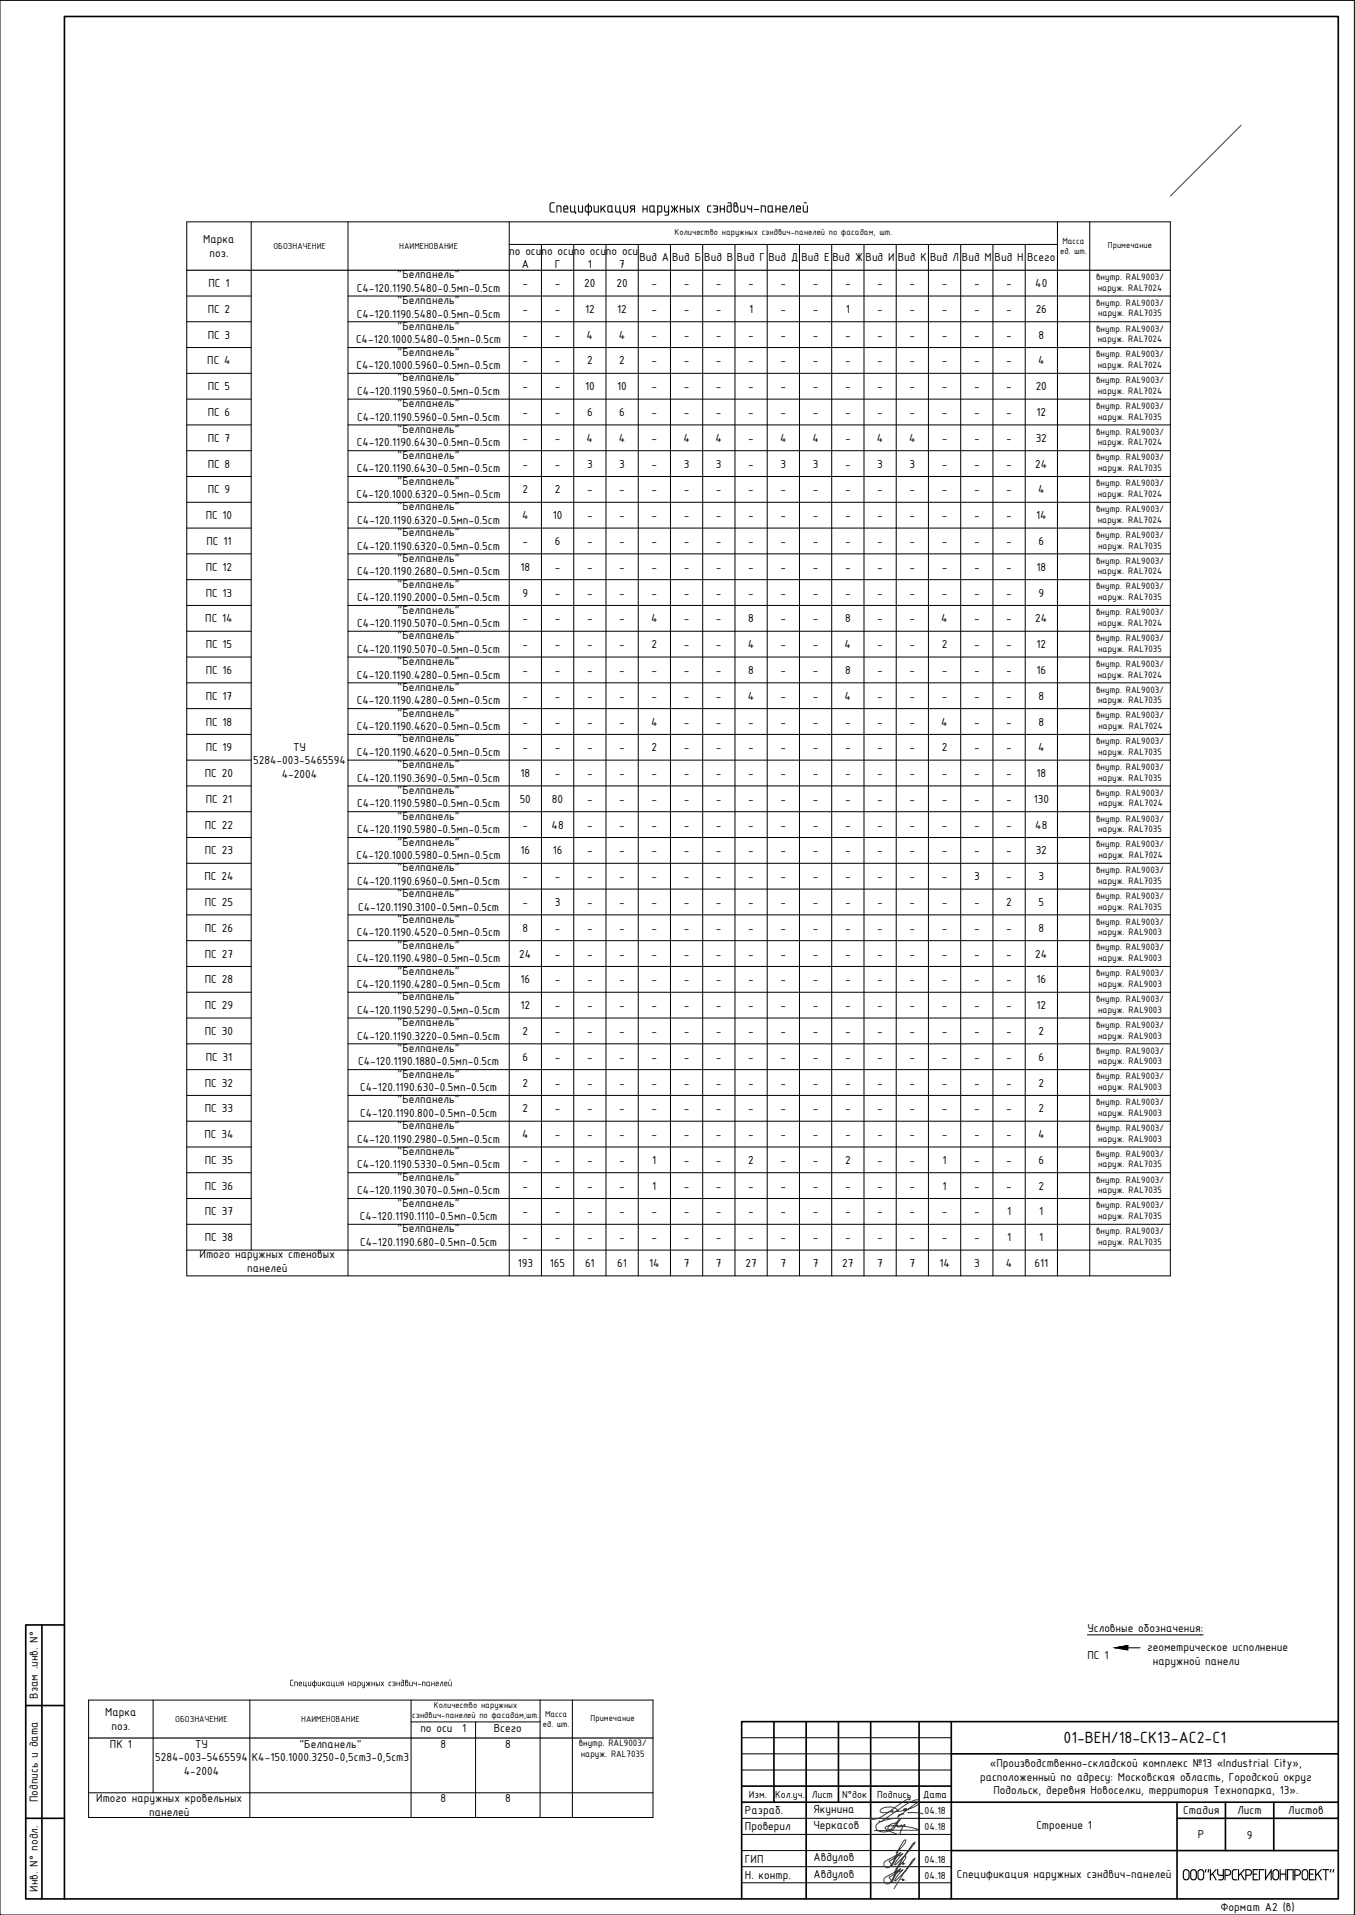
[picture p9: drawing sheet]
<svg xmlns="http://www.w3.org/2000/svg" width="420mm" height="594mm" viewBox="0 0 420 594" stroke-linecap="round" stroke-linejoin="round" font-family="sans-serif">
<defs><g id="words">
<g font-size="5.4">
<text x="329.8" y="540.8">01-ВЕН/18-СК13-АС2-С1</text>
<text x="366.4" y="583.3">ООО&quot;КУРСКРЕГИОНПРОЕКТ&quot;</text>
</g>
<g font-size="5">
<text x="170.1" y="65.9">Спецификация наружных сэндвич</text>
<text x="233.4" y="65.9">-панелей</text>
</g>
<g font-size="3.9">
<text x="63" y="75.5">Марка</text>
<text x="65" y="79.7">поз.</text>
<text x="157.9" y="79">по осипо осипо оси</text>
<text x="161.8" y="83.2">А</text>
<text x="172" y="83.2">Г</text>
<text x="182.3" y="83.2">1</text>
<text x="187.9" y="79">по оси</text>
<text x="192" y="83.2">7</text>
<text x="198.3" y="81.1">Вид А</text>
<text x="208.4" y="81.1">Вид Б</text>
<text x="218.4" y="81.1">Вид В</text>
<text x="228.5" y="81.1">Вид Г</text>
<text x="238.3" y="80.9">Вид Д</text>
<text x="248.5" y="81.1">Вид Е</text>
<text x="258.1" y="81.1">Вид Ж</text>
<text x="268.4" y="81.1">Вид И</text>
<text x="278.4" y="81.1">Вид К</text>
<text x="288.4" y="81.1">Вид Л</text>
<text x="298.3" y="81.1">Вид М</text>
<text x="308.4" y="81.1">Вид Н</text>
<text x="318.5" y="81.1">Всего</text>
<text x="64.6" y="89.1">ПС 1</text>
<text x="123.3" y="86.3">&quot;Белпанель&quot;</text>
<text x="162" y="89.1">-</text>
<text x="172" y="89.1">-</text>
<text x="181.1" y="89.1">20</text>
<text x="191.2" y="89.1">20</text>
<text x="202" y="89.1">-</text>
<text x="212" y="89.1">-</text>
<text x="222" y="89.1">-</text>
<text x="232" y="89.1">-</text>
<text x="242" y="89.1">-</text>
<text x="252" y="89.1">-</text>
<text x="262" y="89.1">-</text>
<text x="272" y="89.1">-</text>
<text x="282" y="89.1">-</text>
<text x="292" y="89.1">-</text>
<text x="302" y="89.1">-</text>
<text x="312" y="89.1">-</text>
<text x="321" y="89.1">40</text>
<text x="110.7" y="90.5">С4-120.1190.5480-0.5мп-0.5ст</text>
<text x="123.3" y="94.3">&quot;Белпанель&quot;</text>
<text x="64.4" y="97.1">ПС 2</text>
<text x="110.7" y="98.5">С4-120.1190.5480-0.5мп-0.5ст</text>
<text x="162" y="97.1">-</text>
<text x="172" y="97.1">-</text>
<text x="181.4" y="97.1">12</text>
<text x="191.4" y="97.1">12</text>
<text x="202" y="97.1">-</text>
<text x="212" y="97.1">-</text>
<text x="222" y="97.1">-</text>
<text x="232.3" y="97.1">1</text>
<text x="242" y="97.1">-</text>
<text x="252" y="97.1">-</text>
<text x="262.3" y="97.1">1</text>
<text x="272" y="97.1">-</text>
<text x="282" y="97.1">-</text>
<text x="292" y="97.1">-</text>
<text x="302" y="97.1">-</text>
<text x="312" y="97.1">-</text>
<text x="321.1" y="97.1">26</text>
<text x="64.4" y="105.1">ПС 3</text>
<text x="110.4" y="106.5">С4-120.1000.5480-0.5мп-0.5ст</text>
<text x="123.3" y="102.3">&quot;Белпанель&quot;</text>
<text x="162" y="105.1">-</text>
<text x="172" y="105.1">-</text>
<text x="181.9" y="105.1">4</text>
<text x="191.9" y="105.1">4</text>
<text x="202" y="105.1">-</text>
<text x="212" y="105.1">-</text>
<text x="222" y="105.1">-</text>
<text x="232" y="105.1">-</text>
<text x="242" y="105.1">-</text>
<text x="252" y="105.1">-</text>
<text x="262" y="105.1">-</text>
<text x="272" y="105.1">-</text>
<text x="282" y="105.1">-</text>
<text x="292" y="105.1">-</text>
<text x="302" y="105.1">-</text>
<text x="312" y="105.1">-</text>
<text x="322" y="105.1">8</text>
<text x="64.3" y="113.1">ПС 4</text>
<text x="123.3" y="110.3">&quot;Белпанель&quot;</text>
<text x="162" y="113.1">-</text>
<text x="172" y="113.1">-</text>
<text x="182" y="113.1">2</text>
<text x="192" y="113.1">2</text>
<text x="202" y="113.1">-</text>
<text x="212" y="113.1">-</text>
<text x="222" y="113.1">-</text>
<text x="232" y="113.1">-</text>
<text x="242" y="113.1">-</text>
<text x="252" y="113.1">-</text>
<text x="262" y="113.1">-</text>
<text x="272" y="113.1">-</text>
<text x="282" y="113.1">-</text>
<text x="292" y="113.1">-</text>
<text x="302" y="113.1">-</text>
<text x="312" y="113.1">-</text>
<text x="321.9" y="113.1">4</text>
<text x="110.5" y="114.5">С4-120.1000.5960-0.5мп-0.5ст</text>
<text x="123.3" y="118.3">&quot;Белпанель&quot;</text>
<text x="64.4" y="121.1">ПС 5</text>
<text x="110.8" y="122.5">С4-120.1190.5960-0.5мп-0.5ст</text>
<text x="162" y="121.1">-</text>
<text x="172" y="121.1">-</text>
<text x="181.4" y="121.1">10</text>
<text x="191.4" y="121.1">10</text>
<text x="202" y="121.1">-</text>
<text x="212" y="121.1">-</text>
<text x="222" y="121.1">-</text>
<text x="232" y="121.1">-</text>
<text x="242" y="121.1">-</text>
<text x="252" y="121.1">-</text>
<text x="262" y="121.1">-</text>
<text x="272" y="121.1">-</text>
<text x="282" y="121.1">-</text>
<text x="292" y="121.1">-</text>
<text x="302" y="121.1">-</text>
<text x="312" y="121.1">-</text>
<text x="321.1" y="121.1">20</text>
<text x="64.4" y="129.1">ПС 6</text>
<text x="110.8" y="130.5">С4-120.1190.5960-0.5мп-0.5ст</text>
<text x="123.3" y="126.3">&quot;Белпанель&quot;</text>
<text x="162" y="129.1">-</text>
<text x="172" y="129.1">-</text>
<text x="182" y="129.1">6</text>
<text x="192" y="129.1">6</text>
<text x="202" y="129.1">-</text>
<text x="212" y="129.1">-</text>
<text x="222" y="129.1">-</text>
<text x="232" y="129.1">-</text>
<text x="242" y="129.1">-</text>
<text x="252" y="129.1">-</text>
<text x="262" y="129.1">-</text>
<text x="272" y="129.1">-</text>
<text x="282" y="129.1">-</text>
<text x="292" y="129.1">-</text>
<text x="302" y="129.1">-</text>
<text x="312" y="129.1">-</text>
<text x="321.4" y="129.1">12</text>
<text x="64.4" y="137.1">ПС 7</text>
<text x="123.3" y="134.3">&quot;Белпанель&quot;</text>
<text x="162" y="137.1">-</text>
<text x="172" y="137.1">-</text>
<text x="181.9" y="137.1">4</text>
<text x="191.9" y="137.1">4</text>
<text x="202" y="137.1">-</text>
<text x="211.9" y="137.1">4</text>
<text x="221.9" y="137.1">4</text>
<text x="232" y="137.1">-</text>
<text x="241.9" y="137.1">4</text>
<text x="251.9" y="137.1">4</text>
<text x="262" y="137.1">-</text>
<text x="271.9" y="137.1">4</text>
<text x="281.9" y="137.1">4</text>
<text x="292" y="137.1">-</text>
<text x="302" y="137.1">-</text>
<text x="312" y="137.1">-</text>
<text x="321.1" y="137.1">32</text>
<text x="110.7" y="138.5">С4-120.1190.6430-0.5мп-0.5ст</text>
<text x="123.3" y="142.3">&quot;Белпанель&quot;</text>
<text x="64.4" y="145.1">ПС 8</text>
<text x="110.7" y="146.5">С4-120.1190.6430-0.5мп-0.5ст</text>
<text x="162" y="145.1">-</text>
<text x="172" y="145.1">-</text>
<text x="182" y="145.1">3</text>
<text x="192" y="145.1">3</text>
<text x="202" y="145.1">-</text>
<text x="212" y="145.1">3</text>
<text x="222" y="145.1">3</text>
<text x="232" y="145.1">-</text>
<text x="242" y="145.1">3</text>
<text x="252" y="145.1">3</text>
<text x="262" y="145.1">-</text>
<text x="272" y="145.1">3</text>
<text x="282" y="145.1">3</text>
<text x="292" y="145.1">-</text>
<text x="302" y="145.1">-</text>
<text x="312" y="145.1">-</text>
<text x="321" y="145.1">24</text>
<text x="64.4" y="153.1">ПС 9</text>
<text x="110.5" y="154.5">С4-120.1000.6320-0.5мп-0.5ст</text>
<text x="123.3" y="150.3">&quot;Белпанель&quot;</text>
<text x="162" y="153.1">2</text>
<text x="172" y="153.1">2</text>
<text x="182" y="153.1">-</text>
<text x="192" y="153.1">-</text>
<text x="202" y="153.1">-</text>
<text x="212" y="153.1">-</text>
<text x="222" y="153.1">-</text>
<text x="232" y="153.1">-</text>
<text x="242" y="153.1">-</text>
<text x="252" y="153.1">-</text>
<text x="262" y="153.1">-</text>
<text x="272" y="153.1">-</text>
<text x="282" y="153.1">-</text>
<text x="292" y="153.1">-</text>
<text x="302" y="153.1">-</text>
<text x="312" y="153.1">-</text>
<text x="321.9" y="153.1">4</text>
<text x="63.8" y="161.1">ПС 10</text>
<text x="123.3" y="158.3">&quot;Белпанель&quot;</text>
<text x="161.9" y="161.1">4</text>
<text x="171.4" y="161.1">10</text>
<text x="182" y="161.1">-</text>
<text x="192" y="161.1">-</text>
<text x="202" y="161.1">-</text>
<text x="212" y="161.1">-</text>
<text x="222" y="161.1">-</text>
<text x="232" y="161.1">-</text>
<text x="242" y="161.1">-</text>
<text x="252" y="161.1">-</text>
<text x="262" y="161.1">-</text>
<text x="272" y="161.1">-</text>
<text x="282" y="161.1">-</text>
<text x="292" y="161.1">-</text>
<text x="302" y="161.1">-</text>
<text x="312" y="161.1">-</text>
<text x="321.3" y="161.1">14</text>
<text x="110.8" y="162.5">С4-120.1190.6320-0.5мп-0.5ст</text>
<text x="123.3" y="166.3">&quot;Белпанель&quot;</text>
<text x="64" y="169.1">ПС 11</text>
<text x="110.8" y="170.5">С4-120.1190.6320-0.5мп-0.5ст</text>
<text x="162" y="169.1">-</text>
<text x="172" y="169.1">6</text>
<text x="182" y="169.1">-</text>
<text x="192" y="169.1">-</text>
<text x="202" y="169.1">-</text>
<text x="212" y="169.1">-</text>
<text x="222" y="169.1">-</text>
<text x="232" y="169.1">-</text>
<text x="242" y="169.1">-</text>
<text x="252" y="169.1">-</text>
<text x="262" y="169.1">-</text>
<text x="272" y="169.1">-</text>
<text x="282" y="169.1">-</text>
<text x="292" y="169.1">-</text>
<text x="302" y="169.1">-</text>
<text x="312" y="169.1">-</text>
<text x="322" y="169.1">6</text>
<text x="63.8" y="177.1">ПС 12</text>
<text x="110.8" y="178.5">С4-120.1190.2680-0.5мп-0.5ст</text>
<text x="123.3" y="174.3">&quot;Белпанель&quot;</text>
<text x="161.4" y="177.1">18</text>
<text x="172" y="177.1">-</text>
<text x="182" y="177.1">-</text>
<text x="192" y="177.1">-</text>
<text x="202" y="177.1">-</text>
<text x="212" y="177.1">-</text>
<text x="222" y="177.1">-</text>
<text x="232" y="177.1">-</text>
<text x="242" y="177.1">-</text>
<text x="252" y="177.1">-</text>
<text x="262" y="177.1">-</text>
<text x="272" y="177.1">-</text>
<text x="282" y="177.1">-</text>
<text x="292" y="177.1">-</text>
<text x="302" y="177.1">-</text>
<text x="312" y="177.1">-</text>
<text x="321.4" y="177.1">18</text>
<text x="63.8" y="185.1">ПС 13</text>
<text x="123.3" y="182.3">&quot;Белпанель&quot;</text>
<text x="162" y="185.1">9</text>
<text x="172" y="185.1">-</text>
<text x="182" y="185.1">-</text>
<text x="192" y="185.1">-</text>
<text x="202" y="185.1">-</text>
<text x="212" y="185.1">-</text>
<text x="222" y="185.1">-</text>
<text x="232" y="185.1">-</text>
<text x="242" y="185.1">-</text>
<text x="252" y="185.1">-</text>
<text x="262" y="185.1">-</text>
<text x="272" y="185.1">-</text>
<text x="282" y="185.1">-</text>
<text x="292" y="185.1">-</text>
<text x="302" y="185.1">-</text>
<text x="312" y="185.1">-</text>
<text x="322" y="185.1">9</text>
<text x="110.8" y="186.5">С4-120.1190.2000-0.5мп-0.5ст</text>
<text x="123.3" y="190.3">&quot;Белпанель&quot;</text>
<text x="63.6" y="193.1">ПС 14</text>
<text x="110.8" y="194.5">С4-120.1190.5070-0.5мп-0.5ст</text>
<text x="162" y="193.1">-</text>
<text x="172" y="193.1">-</text>
<text x="182" y="193.1">-</text>
<text x="192" y="193.1">-</text>
<text x="201.9" y="193.1">4</text>
<text x="212" y="193.1">-</text>
<text x="222" y="193.1">-</text>
<text x="232" y="193.1">8</text>
<text x="242" y="193.1">-</text>
<text x="252" y="193.1">-</text>
<text x="262" y="193.1">8</text>
<text x="272" y="193.1">-</text>
<text x="282" y="193.1">-</text>
<text x="291.9" y="193.1">4</text>
<text x="302" y="193.1">-</text>
<text x="312" y="193.1">-</text>
<text x="321" y="193.1">24</text>
<text x="63.8" y="201.1">ПС 15</text>
<text x="110.8" y="202.5">С4-120.1190.5070-0.5мп-0.5ст</text>
<text x="123.3" y="198.3">&quot;Белпанель&quot;</text>
<text x="162" y="201.1">-</text>
<text x="172" y="201.1">-</text>
<text x="182" y="201.1">-</text>
<text x="192" y="201.1">-</text>
<text x="202" y="201.1">2</text>
<text x="212" y="201.1">-</text>
<text x="222" y="201.1">-</text>
<text x="231.9" y="201.1">4</text>
<text x="242" y="201.1">-</text>
<text x="252" y="201.1">-</text>
<text x="261.9" y="201.1">4</text>
<text x="272" y="201.1">-</text>
<text x="282" y="201.1">-</text>
<text x="292" y="201.1">2</text>
<text x="302" y="201.1">-</text>
<text x="312" y="201.1">-</text>
<text x="321.4" y="201.1">12</text>
<text x="63.8" y="209.1">ПС 16</text>
<text x="123.3" y="206.3">&quot;Белпанель&quot;</text>
<text x="162" y="209.1">-</text>
<text x="172" y="209.1">-</text>
<text x="182" y="209.1">-</text>
<text x="192" y="209.1">-</text>
<text x="202" y="209.1">-</text>
<text x="212" y="209.1">-</text>
<text x="222" y="209.1">-</text>
<text x="232" y="209.1">8</text>
<text x="242" y="209.1">-</text>
<text x="252" y="209.1">-</text>
<text x="262" y="209.1">8</text>
<text x="272" y="209.1">-</text>
<text x="282" y="209.1">-</text>
<text x="292" y="209.1">-</text>
<text x="302" y="209.1">-</text>
<text x="312" y="209.1">-</text>
<text x="321.4" y="209.1">16</text>
<text x="110.7" y="210.5">С4-120.1190.4280-0.5мп-0.5ст</text>
<text x="123.3" y="214.3">&quot;Белпанель&quot;</text>
<text x="63.8" y="217.1">ПС 17</text>
<text x="110.7" y="218.5">С4-120.1190.4280-0.5мп-0.5ст</text>
<text x="162" y="217.1">-</text>
<text x="172" y="217.1">-</text>
<text x="182" y="217.1">-</text>
<text x="192" y="217.1">-</text>
<text x="202" y="217.1">-</text>
<text x="212" y="217.1">-</text>
<text x="222" y="217.1">-</text>
<text x="231.9" y="217.1">4</text>
<text x="242" y="217.1">-</text>
<text x="252" y="217.1">-</text>
<text x="261.9" y="217.1">4</text>
<text x="272" y="217.1">-</text>
<text x="282" y="217.1">-</text>
<text x="292" y="217.1">-</text>
<text x="302" y="217.1">-</text>
<text x="312" y="217.1">-</text>
<text x="322" y="217.1">8</text>
<text x="63.8" y="225.1">ПС 18</text>
<text x="110.7" y="226.5">С4-120.1190.4620-0.5мп-0.5ст</text>
<text x="123.3" y="222.3">&quot;Белпанель&quot;</text>
<text x="162" y="225.1">-</text>
<text x="172" y="225.1">-</text>
<text x="182" y="225.1">-</text>
<text x="192" y="225.1">-</text>
<text x="201.9" y="225.1">4</text>
<text x="212" y="225.1">-</text>
<text x="222" y="225.1">-</text>
<text x="232" y="225.1">-</text>
<text x="242" y="225.1">-</text>
<text x="252" y="225.1">-</text>
<text x="262" y="225.1">-</text>
<text x="272" y="225.1">-</text>
<text x="282" y="225.1">-</text>
<text x="291.9" y="225.1">4</text>
<text x="302" y="225.1">-</text>
<text x="312" y="225.1">-</text>
<text x="322" y="225.1">8</text>
<text x="63.8" y="233.1">ПС 19</text>
<text x="90.9" y="232.9">ТУ</text>
<text x="123.3" y="230.3">&quot;Белпанель&quot;</text>
<text x="162" y="233.1">-</text>
<text x="172" y="233.1">-</text>
<text x="182" y="233.1">-</text>
<text x="192" y="233.1">-</text>
<text x="202" y="233.1">2</text>
<text x="212" y="233.1">-</text>
<text x="222" y="233.1">-</text>
<text x="232" y="233.1">-</text>
<text x="242" y="233.1">-</text>
<text x="252" y="233.1">-</text>
<text x="262" y="233.1">-</text>
<text x="272" y="233.1">-</text>
<text x="282" y="233.1">-</text>
<text x="292" y="233.1">2</text>
<text x="302" y="233.1">-</text>
<text x="312" y="233.1">-</text>
<text x="321.9" y="233.1">4</text>
<text x="78.5" y="237.1">5284-003-5465594</text>
<text x="110.7" y="234.5">С4-120.1190.4620-0.5мп-0.5ст</text>
<text x="123.3" y="238.3">&quot;Белпанель&quot;</text>
<text x="63.5" y="241.1">ПС 20</text>
<text x="87.4" y="241.2">4-2004</text>
<text x="110.8" y="242.5">С4-120.1190.3690-0.5мп-0.5ст</text>
<text x="161.4" y="241.1">18</text>
<text x="172" y="241.1">-</text>
<text x="182" y="241.1">-</text>
<text x="192" y="241.1">-</text>
<text x="202" y="241.1">-</text>
<text x="212" y="241.1">-</text>
<text x="222" y="241.1">-</text>
<text x="232" y="241.1">-</text>
<text x="242" y="241.1">-</text>
<text x="252" y="241.1">-</text>
<text x="262" y="241.1">-</text>
<text x="272" y="241.1">-</text>
<text x="282" y="241.1">-</text>
<text x="292" y="241.1">-</text>
<text x="302" y="241.1">-</text>
<text x="312" y="241.1">-</text>
<text x="321.4" y="241.1">18</text>
<text x="63.8" y="249.1">ПС 21</text>
<text x="110.8" y="250.5">С4-120.1190.5980-0.5мп-0.5ст</text>
<text x="123.3" y="246.3">&quot;Белпанель&quot;</text>
<text x="161.1" y="249.1">50</text>
<text x="171.2" y="249.1">80</text>
<text x="182" y="249.1">-</text>
<text x="192" y="249.1">-</text>
<text x="202" y="249.1">-</text>
<text x="212" y="249.1">-</text>
<text x="222" y="249.1">-</text>
<text x="232" y="249.1">-</text>
<text x="242" y="249.1">-</text>
<text x="252" y="249.1">-</text>
<text x="262" y="249.1">-</text>
<text x="272" y="249.1">-</text>
<text x="282" y="249.1">-</text>
<text x="292" y="249.1">-</text>
<text x="302" y="249.1">-</text>
<text x="312" y="249.1">-</text>
<text x="320.5" y="249.1">130</text>
<text x="63.5" y="257.1">ПС 22</text>
<text x="123.3" y="254.3">&quot;Белпанель&quot;</text>
<text x="162" y="257.1">-</text>
<text x="171" y="257.1">48</text>
<text x="182" y="257.1">-</text>
<text x="192" y="257.1">-</text>
<text x="202" y="257.1">-</text>
<text x="212" y="257.1">-</text>
<text x="222" y="257.1">-</text>
<text x="232" y="257.1">-</text>
<text x="242" y="257.1">-</text>
<text x="252" y="257.1">-</text>
<text x="262" y="257.1">-</text>
<text x="272" y="257.1">-</text>
<text x="282" y="257.1">-</text>
<text x="292" y="257.1">-</text>
<text x="302" y="257.1">-</text>
<text x="312" y="257.1">-</text>
<text x="321" y="257.1">48</text>
<text x="110.8" y="258.5">С4-120.1190.5980-0.5мп-0.5ст</text>
<text x="123.3" y="262.3">&quot;Белпанель&quot;</text>
<text x="63.5" y="265.1">ПС 23</text>
<text x="110.5" y="266.5">С4-120.1000.5980-0.5мп-0.5ст</text>
<text x="161.4" y="265.1">16</text>
<text x="171.4" y="265.1">16</text>
<text x="182" y="265.1">-</text>
<text x="192" y="265.1">-</text>
<text x="202" y="265.1">-</text>
<text x="212" y="265.1">-</text>
<text x="222" y="265.1">-</text>
<text x="232" y="265.1">-</text>
<text x="242" y="265.1">-</text>
<text x="252" y="265.1">-</text>
<text x="262" y="265.1">-</text>
<text x="272" y="265.1">-</text>
<text x="282" y="265.1">-</text>
<text x="292" y="265.1">-</text>
<text x="302" y="265.1">-</text>
<text x="312" y="265.1">-</text>
<text x="321.1" y="265.1">32</text>
<text x="63.4" y="273.1">ПС 24</text>
<text x="110.8" y="274.5">С4-120.1190.6960-0.5мп-0.5ст</text>
<text x="123.3" y="270.3">&quot;Белпанель&quot;</text>
<text x="162" y="273.1">-</text>
<text x="172" y="273.1">-</text>
<text x="182" y="273.1">-</text>
<text x="192" y="273.1">-</text>
<text x="202" y="273.1">-</text>
<text x="212" y="273.1">-</text>
<text x="222" y="273.1">-</text>
<text x="232" y="273.1">-</text>
<text x="242" y="273.1">-</text>
<text x="252" y="273.1">-</text>
<text x="262" y="273.1">-</text>
<text x="272" y="273.1">-</text>
<text x="282" y="273.1">-</text>
<text x="292" y="273.1">-</text>
<text x="302" y="273.1">3</text>
<text x="312" y="273.1">-</text>
<text x="322" y="273.1">3</text>
<text x="63.5" y="281.1">ПС 25</text>
<text x="123.3" y="278.3">&quot;Белпанель&quot;</text>
<text x="162" y="281.1">-</text>
<text x="172" y="281.1">3</text>
<text x="182" y="281.1">-</text>
<text x="192" y="281.1">-</text>
<text x="202" y="281.1">-</text>
<text x="212" y="281.1">-</text>
<text x="222" y="281.1">-</text>
<text x="232" y="281.1">-</text>
<text x="242" y="281.1">-</text>
<text x="252" y="281.1">-</text>
<text x="262" y="281.1">-</text>
<text x="272" y="281.1">-</text>
<text x="282" y="281.1">-</text>
<text x="292" y="281.1">-</text>
<text x="302" y="281.1">-</text>
<text x="312" y="281.1">2</text>
<text x="322" y="281.1">5</text>
<text x="111" y="282.5">С4-120.1190.3100-0.5мп-0.5ст</text>
<text x="123.3" y="286.3">&quot;Белпанель&quot;</text>
<text x="63.5" y="289.1">ПС 26</text>
<text x="110.7" y="290.5">С4-120.1190.4520-0.5мп-0.5ст</text>
<text x="162" y="289.1">8</text>
<text x="172" y="289.1">-</text>
<text x="182" y="289.1">-</text>
<text x="192" y="289.1">-</text>
<text x="202" y="289.1">-</text>
<text x="212" y="289.1">-</text>
<text x="222" y="289.1">-</text>
<text x="232" y="289.1">-</text>
<text x="242" y="289.1">-</text>
<text x="252" y="289.1">-</text>
<text x="262" y="289.1">-</text>
<text x="272" y="289.1">-</text>
<text x="282" y="289.1">-</text>
<text x="292" y="289.1">-</text>
<text x="302" y="289.1">-</text>
<text x="312" y="289.1">-</text>
<text x="322" y="289.1">8</text>
<text x="63.5" y="297.1">ПС 27</text>
<text x="110.7" y="298.5">С4-120.1190.4980-0.5мп-0.5ст</text>
<text x="123.3" y="294.3">&quot;Белпанель&quot;</text>
<text x="161" y="297.1">24</text>
<text x="172" y="297.1">-</text>
<text x="182" y="297.1">-</text>
<text x="192" y="297.1">-</text>
<text x="202" y="297.1">-</text>
<text x="212" y="297.1">-</text>
<text x="222" y="297.1">-</text>
<text x="232" y="297.1">-</text>
<text x="242" y="297.1">-</text>
<text x="252" y="297.1">-</text>
<text x="262" y="297.1">-</text>
<text x="272" y="297.1">-</text>
<text x="282" y="297.1">-</text>
<text x="292" y="297.1">-</text>
<text x="302" y="297.1">-</text>
<text x="312" y="297.1">-</text>
<text x="321" y="297.1">24</text>
<text x="63.5" y="305.1">ПС 28</text>
<text x="123.3" y="302.3">&quot;Белпанель&quot;</text>
<text x="161.4" y="305.1">16</text>
<text x="172" y="305.1">-</text>
<text x="182" y="305.1">-</text>
<text x="192" y="305.1">-</text>
<text x="202" y="305.1">-</text>
<text x="212" y="305.1">-</text>
<text x="222" y="305.1">-</text>
<text x="232" y="305.1">-</text>
<text x="242" y="305.1">-</text>
<text x="252" y="305.1">-</text>
<text x="262" y="305.1">-</text>
<text x="272" y="305.1">-</text>
<text x="282" y="305.1">-</text>
<text x="292" y="305.1">-</text>
<text x="302" y="305.1">-</text>
<text x="312" y="305.1">-</text>
<text x="321.4" y="305.1">16</text>
<text x="110.7" y="306.5">С4-120.1190.4280-0.5мп-0.5ст</text>
<text x="123.3" y="310.3">&quot;Белпанель&quot;</text>
<text x="63.5" y="313.1">ПС 29</text>
<text x="110.8" y="314.5">С4-120.1190.5290-0.5мп-0.5ст</text>
<text x="161.4" y="313.1">12</text>
<text x="172" y="313.1">-</text>
<text x="182" y="313.1">-</text>
<text x="192" y="313.1">-</text>
<text x="202" y="313.1">-</text>
<text x="212" y="313.1">-</text>
<text x="222" y="313.1">-</text>
<text x="232" y="313.1">-</text>
<text x="242" y="313.1">-</text>
<text x="252" y="313.1">-</text>
<text x="262" y="313.1">-</text>
<text x="272" y="313.1">-</text>
<text x="282" y="313.1">-</text>
<text x="292" y="313.1">-</text>
<text x="302" y="313.1">-</text>
<text x="312" y="313.1">-</text>
<text x="321.4" y="313.1">12</text>
<text x="63.5" y="321.1">ПС 30</text>
<text x="110.8" y="322.5">С4-120.1190.3220-0.5мп-0.5ст</text>
<text x="123.3" y="318.3">&quot;Белпанель&quot;</text>
<text x="162" y="321.1">2</text>
<text x="172" y="321.1">-</text>
<text x="182" y="321.1">-</text>
<text x="192" y="321.1">-</text>
<text x="202" y="321.1">-</text>
<text x="212" y="321.1">-</text>
<text x="222" y="321.1">-</text>
<text x="232" y="321.1">-</text>
<text x="242" y="321.1">-</text>
<text x="252" y="321.1">-</text>
<text x="262" y="321.1">-</text>
<text x="272" y="321.1">-</text>
<text x="282" y="321.1">-</text>
<text x="292" y="321.1">-</text>
<text x="302" y="321.1">-</text>
<text x="312" y="321.1">-</text>
<text x="322" y="321.1">2</text>
<text x="63.8" y="329.1">ПС 31</text>
<text x="123.3" y="326.3">&quot;Белпанель&quot;</text>
<text x="162" y="329.1">6</text>
<text x="172" y="329.1">-</text>
<text x="182" y="329.1">-</text>
<text x="192" y="329.1">-</text>
<text x="202" y="329.1">-</text>
<text x="212" y="329.1">-</text>
<text x="222" y="329.1">-</text>
<text x="232" y="329.1">-</text>
<text x="242" y="329.1">-</text>
<text x="252" y="329.1">-</text>
<text x="262" y="329.1">-</text>
<text x="272" y="329.1">-</text>
<text x="282" y="329.1">-</text>
<text x="292" y="329.1">-</text>
<text x="302" y="329.1">-</text>
<text x="312" y="329.1">-</text>
<text x="322" y="329.1">6</text>
<text x="111" y="330.5">С4-120.1190.1880-0.5мп-0.5ст</text>
<text x="123.3" y="334.3">&quot;Белпанель&quot;</text>
<text x="63.5" y="337.1">ПС 32</text>
<text x="111.7" y="338.5">С4-120.1190.630-0.5мп-0.5ст</text>
<text x="162" y="337.1">2</text>
<text x="172" y="337.1">-</text>
<text x="182" y="337.1">-</text>
<text x="192" y="337.1">-</text>
<text x="202" y="337.1">-</text>
<text x="212" y="337.1">-</text>
<text x="222" y="337.1">-</text>
<text x="232" y="337.1">-</text>
<text x="242" y="337.1">-</text>
<text x="252" y="337.1">-</text>
<text x="262" y="337.1">-</text>
<text x="272" y="337.1">-</text>
<text x="282" y="337.1">-</text>
<text x="292" y="337.1">-</text>
<text x="302" y="337.1">-</text>
<text x="312" y="337.1">-</text>
<text x="322" y="337.1">2</text>
<text x="63.5" y="345.1">ПС 33</text>
<text x="111.7" y="346.5">С4-120.1190.800-0.5мп-0.5ст</text>
<text x="123.3" y="342.3">&quot;Белпанель&quot;</text>
<text x="162" y="345.1">2</text>
<text x="172" y="345.1">-</text>
<text x="182" y="345.1">-</text>
<text x="192" y="345.1">-</text>
<text x="202" y="345.1">-</text>
<text x="212" y="345.1">-</text>
<text x="222" y="345.1">-</text>
<text x="232" y="345.1">-</text>
<text x="242" y="345.1">-</text>
<text x="252" y="345.1">-</text>
<text x="262" y="345.1">-</text>
<text x="272" y="345.1">-</text>
<text x="282" y="345.1">-</text>
<text x="292" y="345.1">-</text>
<text x="302" y="345.1">-</text>
<text x="312" y="345.1">-</text>
<text x="322" y="345.1">2</text>
<text x="63.4" y="353.1">ПС 34</text>
<text x="123.3" y="350.3">&quot;Белпанель&quot;</text>
<text x="161.9" y="353.1">4</text>
<text x="172" y="353.1">-</text>
<text x="182" y="353.1">-</text>
<text x="192" y="353.1">-</text>
<text x="202" y="353.1">-</text>
<text x="212" y="353.1">-</text>
<text x="222" y="353.1">-</text>
<text x="232" y="353.1">-</text>
<text x="242" y="353.1">-</text>
<text x="252" y="353.1">-</text>
<text x="262" y="353.1">-</text>
<text x="272" y="353.1">-</text>
<text x="282" y="353.1">-</text>
<text x="292" y="353.1">-</text>
<text x="302" y="353.1">-</text>
<text x="312" y="353.1">-</text>
<text x="321.9" y="353.1">4</text>
<text x="110.8" y="354.5">С4-120.1190.2980-0.5мп-0.5ст</text>
<text x="123.3" y="358.3">&quot;Белпанель&quot;</text>
<text x="63.5" y="361.1">ПС 35</text>
<text x="110.8" y="362.5">С4-120.1190.5330-0.5мп-0.5ст</text>
<text x="162" y="361.1">-</text>
<text x="172" y="361.1">-</text>
<text x="182" y="361.1">-</text>
<text x="192" y="361.1">-</text>
<text x="202.3" y="361.1">1</text>
<text x="212" y="361.1">-</text>
<text x="222" y="361.1">-</text>
<text x="232" y="361.1">2</text>
<text x="242" y="361.1">-</text>
<text x="252" y="361.1">-</text>
<text x="262" y="361.1">2</text>
<text x="272" y="361.1">-</text>
<text x="282" y="361.1">-</text>
<text x="292.3" y="361.1">1</text>
<text x="302" y="361.1">-</text>
<text x="312" y="361.1">-</text>
<text x="322" y="361.1">6</text>
<text x="63.5" y="369.1">ПС 36</text>
<text x="110.8" y="370.5">С4-120.1190.3070-0.5мп-0.5ст</text>
<text x="123.3" y="366.3">&quot;Белпанель&quot;</text>
<text x="162" y="369.1">-</text>
<text x="172" y="369.1">-</text>
<text x="182" y="369.1">-</text>
<text x="192" y="369.1">-</text>
<text x="202.3" y="369.1">1</text>
<text x="212" y="369.1">-</text>
<text x="222" y="369.1">-</text>
<text x="232" y="369.1">-</text>
<text x="242" y="369.1">-</text>
<text x="252" y="369.1">-</text>
<text x="262" y="369.1">-</text>
<text x="272" y="369.1">-</text>
<text x="282" y="369.1">-</text>
<text x="292.3" y="369.1">1</text>
<text x="302" y="369.1">-</text>
<text x="312" y="369.1">-</text>
<text x="322" y="369.1">2</text>
<text x="63.5" y="377.1">ПС 37</text>
<text x="123.3" y="374.3">&quot;Белпанель&quot;</text>
<text x="162" y="377.1">-</text>
<text x="172" y="377.1">-</text>
<text x="182" y="377.1">-</text>
<text x="192" y="377.1">-</text>
<text x="202" y="377.1">-</text>
<text x="212" y="377.1">-</text>
<text x="222" y="377.1">-</text>
<text x="232" y="377.1">-</text>
<text x="242" y="377.1">-</text>
<text x="252" y="377.1">-</text>
<text x="262" y="377.1">-</text>
<text x="272" y="377.1">-</text>
<text x="282" y="377.1">-</text>
<text x="292" y="377.1">-</text>
<text x="302" y="377.1">-</text>
<text x="312.3" y="377.1">1</text>
<text x="322.3" y="377.1">1</text>
<text x="111.5" y="378.5">С4-120.1190.1110-0.5мп-0.5ст</text>
<text x="123.3" y="382.3">&quot;Белпанель&quot;</text>
<text x="63.5" y="385.1">ПС 38</text>
<text x="111.7" y="386.5">С4-120.1190.680-0.5мп-0.5ст</text>
<text x="162" y="385.1">-</text>
<text x="172" y="385.1">-</text>
<text x="182" y="385.1">-</text>
<text x="192" y="385.1">-</text>
<text x="202" y="385.1">-</text>
<text x="212" y="385.1">-</text>
<text x="222" y="385.1">-</text>
<text x="232" y="385.1">-</text>
<text x="242" y="385.1">-</text>
<text x="252" y="385.1">-</text>
<text x="262" y="385.1">-</text>
<text x="272" y="385.1">-</text>
<text x="282" y="385.1">-</text>
<text x="292" y="385.1">-</text>
<text x="302" y="385.1">-</text>
<text x="312.3" y="385.1">1</text>
<text x="322.3" y="385.1">1</text>
<text x="61.9" y="390.3">Итого наружных стеновых</text>
<text x="76.6" y="394.5">панелей</text>
<text x="160.5" y="393.1">193</text>
<text x="170.5" y="393.1">165</text>
<text x="181.4" y="393.1">61</text>
<text x="191.4" y="393.1">61</text>
<text x="201.3" y="393.1">14</text>
<text x="212" y="393.1">7</text>
<text x="222" y="393.1">7</text>
<text x="231.1" y="393.1">27</text>
<text x="242" y="393.1">7</text>
<text x="252" y="393.1">7</text>
<text x="261.2" y="393.1">27</text>
<text x="272" y="393.1">7</text>
<text x="282" y="393.1">7</text>
<text x="291.3" y="393.1">14</text>
<text x="302" y="393.1">3</text>
<text x="311.9" y="393.1">4</text>
<text x="320.8" y="393.1">611</text>
<text x="337.2" y="506.2">Условные обозначения:</text>
<text x="337.2" y="514.5">ПС 1</text>
<text x="355.7" y="512.3">геометрическое исполнение</text>
<text x="357.5" y="516.5">наружной панели</text>
<text x="11.7" y="527" transform="rotate(-90 11.7 527)">Взам .инв. N°</text>
<text x="32.6" y="532.4">Марка</text>
<text x="34.5" y="536.6">поз.</text>
<text x="130.3" y="537.2">по оси</text>
<text x="143.3" y="537.2">1</text>
<text x="153.1" y="537.2">Всего</text>
<text x="34.1" y="542.2">ПК 1</text>
<text x="60.5" y="542.2">ТУ</text>
<text x="92.9" y="542.2">&quot;Белпанель&quot;</text>
<text x="136.6" y="542.2">8</text>
<text x="156.6" y="542.2">8</text>
<text x="48.1" y="546.3">5284-003-5465594</text>
<text x="57" y="550.5">4-2004</text>
<text x="78.1" y="546.3">К4-150.1000.3250-0,5ст3-0,5ст3</text>
<text x="307" y="548.3">«Производственно-складской комплекс №13 «Industrial City»,</text>
<text x="303.9" y="552.5">расположенный по адресу: Московская область, Городской округ</text>
<text x="308" y="556.6">Подольск, деревня Новоселки, территория Технопарка, 13».</text>
<text x="11.7" y="559.1" transform="rotate(-90 11.7 559.1)">Подпись и дата</text>
<text x="29.8" y="559.2">Итого наружных кровельных</text>
<text x="46.2" y="563.3">панелей</text>
<text x="136.6" y="559.2">8</text>
<text x="156.6" y="559.2">8</text>
<text x="231" y="562.8">Разраб.</text>
<text x="252.2" y="562.5">Якунина</text>
<text x="366.9" y="562.8">Стадия</text>
<text x="383.7" y="562.8">Лист</text>
<text x="399.5" y="562.8">Листов</text>
<text x="231" y="567.8">Проверил</text>
<text x="252.2" y="567.5">Черкасов</text>
<text x="321.4" y="567.5">Строение 1</text>
<text x="371.5" y="570.3">Р</text>
<text x="386.6" y="570.5">9</text>
<text x="231" y="577.8">ГИП</text>
<text x="252.2" y="577.5">Авдулов</text>
<text x="11.7" y="586.8" transform="rotate(-90 11.7 586.8)">Инв. N° подл.</text>
<text x="231" y="582.8">Н. контр.</text>
<text x="252.2" y="582.5">Авдулов</text>
<text x="296.7" y="582.5">Спецификация наружных сэндвич-панелей</text>
<text x="378.5" y="592.8">Формат А2 (в)</text>
</g>
<g font-size="3.4">
<text x="232.2" y="557.7">Изм.</text>
<text x="240.4" y="557.7">Кол.уч.</text>
<text x="251.7" y="557.7">Лист</text>
<text x="261.1" y="557.7">N°док</text>
<text x="272" y="557.7">Подпись</text>
<text x="286.2" y="557.7">Дата</text>
<text x="286.7" y="562.8">04.18</text>
<text x="286.7" y="567.8">04.18</text>
<text x="286.7" y="577.8">04.18</text>
<text x="286.7" y="582.8">04.18</text>
</g>
<g font-size="3.1">
<text x="339.9" y="86.9">внутр. RAL9003/</text>
<text x="339.9" y="94.9">внутр. RAL9003/</text>
<text x="340.4" y="90.2">наруж. RAL7024</text>
<text x="340.5" y="98.2">наруж. RAL7035</text>
<text x="339.9" y="102.9">внутр. RAL9003/</text>
<text x="340.4" y="106.2">наруж. RAL7024</text>
<text x="339.9" y="110.9">внутр. RAL9003/</text>
<text x="339.9" y="118.9">внутр. RAL9003/</text>
<text x="340.4" y="114.2">наруж. RAL7024</text>
<text x="340.4" y="122.2">наруж. RAL7024</text>
<text x="339.9" y="126.9">внутр. RAL9003/</text>
<text x="340.5" y="130.2">наруж. RAL7035</text>
<text x="339.9" y="134.9">внутр. RAL9003/</text>
<text x="339.9" y="142.8">внутр. RAL9003/</text>
<text x="340.4" y="138.2">наруж. RAL7024</text>
<text x="340.5" y="146.2">наруж. RAL7035</text>
<text x="339.9" y="150.8">внутр. RAL9003/</text>
<text x="340.4" y="154.2">наруж. RAL7024</text>
<text x="339.9" y="158.8">внутр. RAL9003/</text>
<text x="339.9" y="166.8">внутр. RAL9003/</text>
<text x="340.4" y="162.2">наруж. RAL7024</text>
<text x="340.5" y="170.2">наруж. RAL7035</text>
<text x="339.9" y="174.9">внутр. RAL9003/</text>
<text x="340.4" y="178.2">наруж. RAL7024</text>
<text x="339.9" y="182.9">внутр. RAL9003/</text>
<text x="339.9" y="190.9">внутр. RAL9003/</text>
<text x="340.5" y="186.2">наруж. RAL7035</text>
<text x="340.4" y="194.2">наруж. RAL7024</text>
<text x="339.9" y="198.9">внутр. RAL9003/</text>
<text x="340.5" y="202.2">наруж. RAL7035</text>
<text x="339.9" y="206.9">внутр. RAL9003/</text>
<text x="339.9" y="214.9">внутр. RAL9003/</text>
<text x="340.4" y="210.2">наруж. RAL7024</text>
<text x="340.5" y="218.2">наруж. RAL7035</text>
<text x="339.9" y="222.9">внутр. RAL9003/</text>
<text x="340.6" y="226.2">наруж. RAL7024</text>
<text x="339.9" y="230.9">внутр. RAL9003/</text>
<text x="339.9" y="238.9">внутр. RAL9003/</text>
<text x="340.5" y="234.2">наруж. RAL7035</text>
<text x="340.5" y="242.2">наруж. RAL7035</text>
<text x="339.9" y="246.9">внутр. RAL9003/</text>
<text x="340.6" y="250.2">наруж. RAL7024</text>
<text x="339.9" y="254.9">внутр. RAL9003/</text>
<text x="339.9" y="262.9">внутр. RAL9003/</text>
<text x="340.5" y="258.2">наруж. RAL7035</text>
<text x="340.6" y="266.2">наруж. RAL7024</text>
<text x="339.9" y="270.9">внутр. RAL9003/</text>
<text x="340.5" y="274.2">наруж. RAL7035</text>
<text x="339.9" y="278.8">внутр. RAL9003/</text>
<text x="339.9" y="286.8">внутр. RAL9003/</text>
<text x="340.5" y="282.2">наруж. RAL7035</text>
<text x="340.5" y="290.2">наруж. RAL9003</text>
<text x="339.9" y="294.8">внутр. RAL9003/</text>
<text x="340.5" y="298.2">наруж. RAL9003</text>
<text x="339.9" y="302.8">внутр. RAL9003/</text>
<text x="339.9" y="310.8">внутр. RAL9003/</text>
<text x="340.5" y="306.2">наруж. RAL9003</text>
<text x="340.5" y="314.2">наруж. RAL9003</text>
<text x="339.9" y="318.8">внутр. RAL9003/</text>
<text x="340.5" y="322.2">наруж. RAL9003</text>
<text x="339.9" y="326.8">внутр. RAL9003/</text>
<text x="339.9" y="334.8">внутр. RAL9003/</text>
<text x="340.5" y="330.2">наруж. RAL9003</text>
<text x="340.5" y="338.2">наруж. RAL9003</text>
<text x="339.9" y="342.9">внутр. RAL9003/</text>
<text x="340.5" y="346.2">наруж. RAL9003</text>
<text x="339.9" y="350.9">внутр. RAL9003/</text>
<text x="339.9" y="358.9">внутр. RAL9003/</text>
<text x="340.5" y="354.2">наруж. RAL9003</text>
<text x="340.5" y="362.2">наруж. RAL7035</text>
<text x="339.9" y="366.9">внутр. RAL9003/</text>
<text x="340.5" y="370.2">наруж. RAL7035</text>
<text x="339.9" y="374.9">внутр. RAL9003/</text>
<text x="339.9" y="382.9">внутр. RAL9003/</text>
<text x="340.5" y="378.2">наруж. RAL7035</text>
<text x="340.5" y="386.2">наруж. RAL7035</text>
<text x="89.8" y="523.1">Спецификация наружных сэндвич</text>
<text x="129.4" y="523.1">-панелей</text>
<text x="179.5" y="541.7">внутр. RAL9003/</text>
<text x="180.1" y="545">наруж. RAL7035</text>
</g>
<g font-size="2.9">
<text x="84.8" y="77.3">ОБОЗНАЧЕНИЕ</text>
<text x="123.8" y="77.3">НАИМЕНОВАНИЕ</text>
<text x="209.2" y="73">Количество наружных сэндвич-панелей по фасадам, шт.</text>
<text x="329.4" y="75.6">Масса</text>
<text x="343.6" y="77">Примечание</text>
<text x="328.8" y="78.9">ед. шт.</text>
<text x="127.8" y="533.1">сэндвич-панелей по фасадам,шт.</text>
<text x="134.5" y="529.8">Количество наружных</text>
<text x="169" y="532.5">Масса</text>
<text x="183.1" y="533.9">Примечание</text>
<text x="54.4" y="534.2">ОБОЗНАЧЕНИЕ</text>
<text x="93.4" y="534.2">НАИМЕНОВАНИЕ</text>
<text x="168.3" y="535.9">ед. шт.</text>
</g>
</g></defs>
<path d="M349.7 511.2h3.8" fill="none" stroke="#000" stroke-width=".31"/>
<path d="M345.7 511.2l4 .7v-1.4zM345.7 511.2l4-.7z" fill="#000" stroke="#000" stroke-width=".31"/>
<!-- layer: NADPISI -->
<path d="M337.2 507.2h35.9" fill="none" stroke="#000" stroke-width=".31"/>
<!-- layer: FORMAT -->
<g fill="none" stroke="#000" stroke-width=".51">
<path d="M20 5.1h395v584h-395zM13 504.1v85M20 504.1h-12v85h12M8 529.1h12M240 534.1v25M250 534.1v55M260 534.1v25M270 534.1v55M285 534.1v55M295 534.1v55M415 534.1h-185v55M230 554.1h65"/>
<path d="M230 559.1h185M295 544.1h120M365 559.1v30M380 559.1v15M395 559.1v15M8 564.1h12M295 574.1h120M365 564.1h50"/>
</g>
<path d="M230 539.1h65M230 544.1h65M230 549.1h65M230 569.1h65M230 574.1h65M230 579.1h65M230 564.1h65M230 584.1h65" fill="none" stroke="#000" stroke-width=".31"/>
<g fill="none" stroke="#041e9f" stroke-width=".31">
<path d="M281.9 558.4l.3-.3-1.7 .5-7.7 5.3-1.7 .5-.9-.1-.4-.3 .5 .1M284.6 558.4l-1.3 .2-1.6 .7-8.2 5.6-.6 .2-.3-.1h.2M277.9 579.8l2.7-3 .2-1-.7 .3-.9 1.6-2.7 5.7-.8 .9h-1l-.6-.8 .3-1 4.9-2.8-1.3 1.4-1.4 3-.9-1.7 4.2-2.4-1.8 2.2-.7 1.2 .1 .1 .4-.2 3.3-3.4 2.5-3.4-.9 .8-1.7 2.5-3.9 6.1M277.9 574.8l2.6-2.9 .3-1.1-.7 .4-1.1 1.9-2.5 5.3-.9 .9h-.9l-.6-.8 .3-1 4.9-2.8-1.3 1.4-1.4 3-.9-1.8 4.2-2.3-1.8 2.2-.7 1.2 .5-.1 3.3-3.4 2.5-3.4-.9 .8-1.7 2.5-3.9 6.1M278.6 561.5l-1.4 .7-.6-.1 .2-.5v.2l-.5 .2-2 .3h-1l-.4-.4 .7-.9 1.8-.4 2.1 .3 .5 .3 .3 .8 1-.1 1.8-.9-.4 .1-.5 .4h.8l2.4-.9 1.1-.7 .4-.5-.4-.1-.7 .3-5.4 4a1.64 1.64 0 0 1 1.9-.9M278.8 564.3l-2.4 3.1-1.1 .7-1.3 .2-1.6-.3-.7-.8v-.8l1.1-1.1 1.9-.7 2.4-.5 2 .1 .2 .2-2.3 3.1-.4 .3-.6-.1a.77 .77 0 0 1-.7-.7 .77 .77 0 0 1 .6-.8l1.5-.6a.47 .47 0 0 1 .7 0 .47 .47 0 0 1 0 .7 .77 .77 0 0 0 .8 .5 .77 .77 0 0 0 .6-.7v.3l.3 .1a.47 .47 0 0 0 .6 .1 .47 .47 0 0 0 .1-.6l-1.8 3.2-3.9-1.7a.5 .5 0 0 1-.3-.7 .5 .5 0 0 1 .6-.3l3.2-.1 2.8 .3 2.6 .5 1.1 .5-13.7 .2M281.7 562.3l-.2 .1 2.6-.1 2.1 .4"/>
<circle cx="280" cy="578.1" r=".05"/>
<circle cx="280" cy="583.1" r=".05"/>
</g>
<!-- layer: 0 -->
<g fill="#000">
<path d="M223.2 63.8h.3v.9h1v-.9l.2-.1v2.2l-.2-.1v-.8h-1v.9h-.3zM229.6 63.7l.2 .1v1.6l.3 .2h.7v-1.8l.3-.1v2.2h-1l-.5-.2zM231.7 63.8l.2-.1 .2 .9 .8 .1v-.9l.3-.1v2.2h-.3v-.9h-.8l-.4-.3zM118.1 521.7l.5 .5 .4-.5-.3 .7 .3 .7-.4-.5-.5 .4 .3-.6zM120.6 521.8h.7l-.6 .2v.8l.6 .1v.2l-.7-.2zM121.6 521.7l1 .2-.2 1.1-.7 .1v-.2l.7-.1v-.3l-.6-.2h.6v-.3zM123 521.7l.1 .6h.7v-.6l.2 .1-.1 1.3-.1-.6h-.7v.5h-.1zM126.9 521.7l.2 .1 .2 1.1h.4v-1.1l.2-.1v1.4l-.9-.2zM128.3 521.7l.3 .6h.5v-.6l.1 .1v1.3l-.1-.6-.8-.2z"/>
<path d="M225.7 62.8h.7l.5 .5v2.1l-.5 .5h-.7l-.4-.4 .1-1.6 1.2-.2-.1-.5-.9-.2zM225.7 64.1l-.1 1.3 .3 .2h.5l.2-1.6z"/>
<path d="M227.9 63.1l-.2 .8 .7-.4-.1-.3zM227.6 62.9l.6-.1 .5 .4-.2 .6 .5 .5v1l-.5 .6h-.6l-.5-.5v-2.2zM227.8 64.2l-.1 1 .6 .4 .4-.3v-.9l-.4-.4z"/>
<path d="M249 63.7l.2 .1v1.6l.3 .2h.7v-1.8l.3-.1-.1 2.2h-1l-.4-.2zM249.3 62.8h.8l.1 .2-.9 .1z"/>
<path d="M116.5 521.7l.2 .1v.5l.6 .2-.1 .5h-.7zM116.7 522.5v.4l.4-.1zM117.5 521.7l.2 .1v1.3z"/>
<path d="M124.5 521.1h.5l.3 .3v1.4l-.3 .3h-.5l-.2-.3v-.9l.8-.2-.1-.4zM124.6 521.9l-.1 .8 .4 .2 .2-1z"/>
<path d="M125.8 521.4v.4l.4-.2-.1-.3zM125.7 521.3l.4-.2 .3 .3 .2 1.3-.4 .4-.4-.1-.2-.3zM125.9 522l-.1 .7 .4 .2 .2-.8z"/>
<path d="M138 521.9l-.1 .4h.6l-.1-.4zM137.8 521.9l.5-.2 .3 .2 .1 .6h-.8v.2l.8 .2v.2l-.9-.2z"/>
<path d="M139.1 521.7l.2 .1 .1 1.1h.4v-1.1h.2v1.3l-.9-.2zM139.3 521.1l.5 .1z"/>
</g>
<g fill="none" stroke="#000" stroke-width=".31">
<path d="M0 .1h420v594h-420zM57.9 68.8h305v327h-305zM77.9 68.8v319M107.9 68.8v327M157.9 75.8h170M157.9 68.8v327M167.9 75.8v320M177.9 75.8v320M187.9 75.8v320M197.9 75.8v320M207.9 75.8v320M217.9 75.8v320"/>
<path d="M227.9 75.8v320M237.9 75.8v320M247.9 75.8v320M257.9 75.8v320M267.9 75.8v320M277.9 75.8v320M287.9 75.8v320M297.9 75.8v320M307.9 75.8v320M317.9 75.8v320M327.9 68.8v327M337.9 68.8v327"/>
<path d="M57.9 91.8h20M57.9 99.8h20M107.9 91.8h255M107.9 99.8h255M57.9 107.8h20M57.9 115.8h20M107.9 107.8h255M107.9 115.8h255M57.9 123.8h20M57.9 131.8h20M57.9 139.8h20M107.9 123.8h255"/>
<path d="M107.9 131.8h255M107.9 139.8h255M57.9 147.8h20M57.9 155.8h20M107.9 147.8h255M107.9 155.8h255M57.9 163.8h20M57.9 171.8h20M57.9 179.8h20M107.9 163.8h255M107.9 171.8h255M107.9 179.8h255"/>
<path d="M57.9 187.8h20M57.9 195.8h20M107.9 187.8h255M107.9 195.8h255M57.9 203.8h20M57.9 211.8h20M57.9 219.8h20M107.9 203.8h255M107.9 211.8h255M107.9 219.8h255M57.9 227.8h20M57.9 235.8h20"/>
<path d="M107.9 227.8h255M107.9 235.8h255M57.9 243.8h20M57.9 251.8h20M57.9 259.8h20M107.9 243.8h255M107.9 251.8h255M107.9 259.8h255M57.9 267.8h20M57.9 275.8h20M107.9 267.8h255M107.9 275.8h255"/>
<path d="M57.9 283.8h20M57.9 291.8h20M57.9 299.8h20M107.9 283.8h255M107.9 291.8h255M107.9 299.8h255M57.9 307.8h20M57.9 315.8h20M107.9 307.8h255M107.9 315.8h255M57.9 323.8h20M57.9 331.8h20"/>
<path d="M57.9 339.8h20M107.9 323.8h255M107.9 331.8h255M107.9 339.8h255M57.9 347.8h20M57.9 355.8h20M107.9 347.8h255M107.9 355.8h255M57.9 363.8h20M57.9 371.8h20M57.9 379.8h20M107.9 363.8h255"/>
<path d="M107.9 371.8h255M107.9 379.8h255M57.9 387.8h305M27.5 527.4h175v36.4h-175zM47.5 527.4v28.8M77.5 527.4v36.4M127.5 534.2h40M127.5 527.4v36.4M147.5 534.2v29.6M167.5 527.4v36.4M177.5 527.4v36.4M27.5 556.2h175"/>
</g>
<path d="M57.9 83.8h305M27.5 539.2h175" fill="none" stroke="#000" stroke-width=".36"/>
<path d="M384.8 38.9l-21.9 21.9" fill="none" stroke="#373f43" stroke-width=".31"/>
<use href="#words"/>
</svg>
